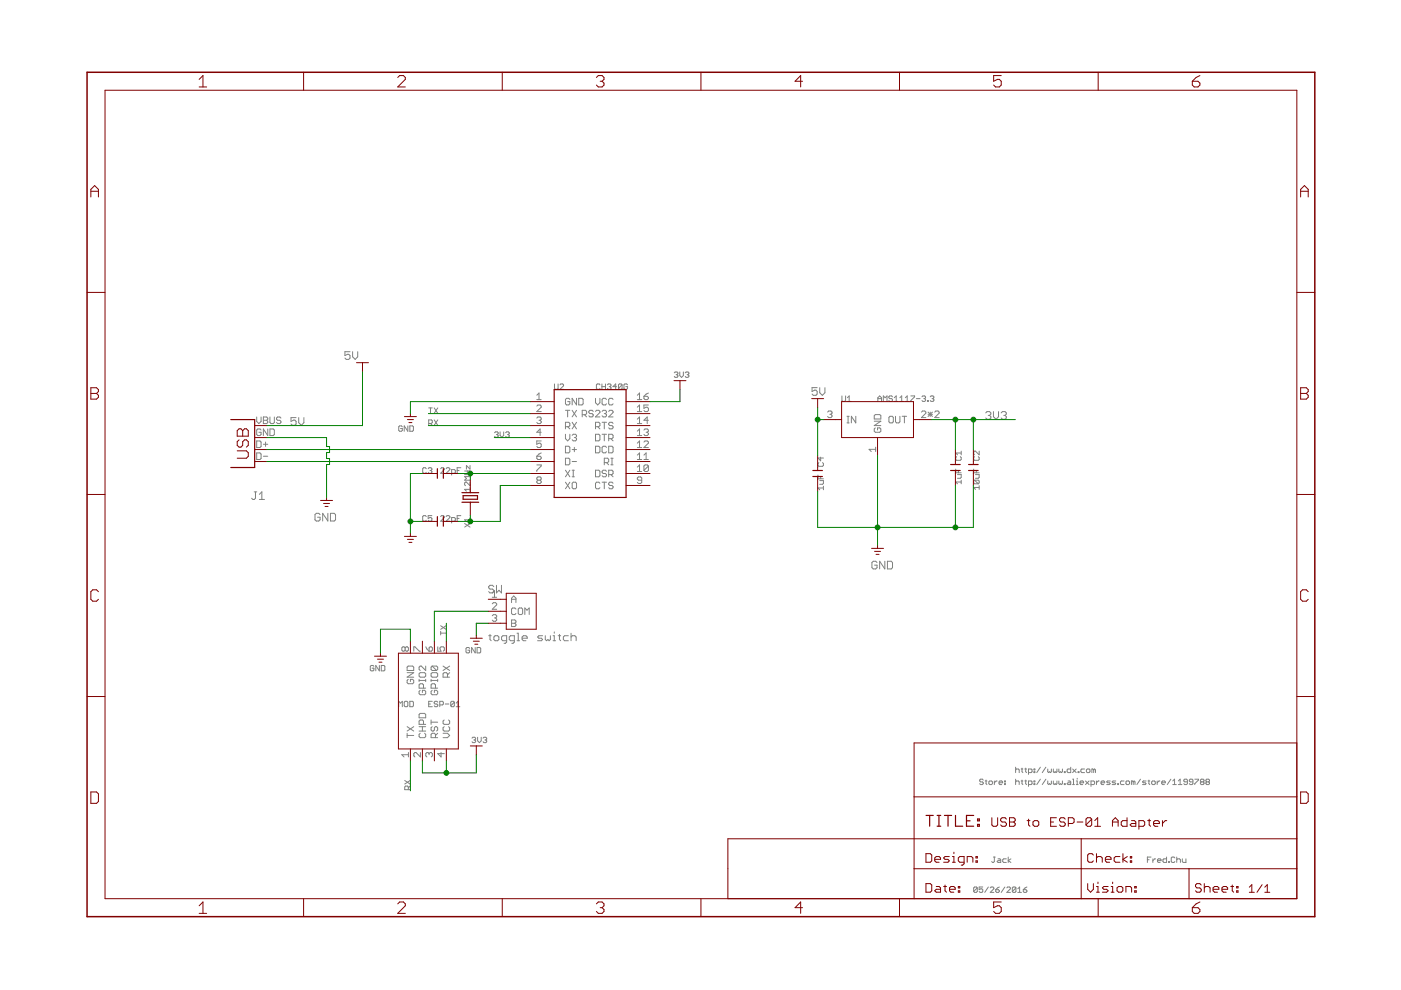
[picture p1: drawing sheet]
<svg xmlns="http://www.w3.org/2000/svg" width="297mm" height="210mm" viewBox="0 0 297 210" stroke-linecap="round" stroke-linejoin="round" font-family="sans-serif">
<g fill="none" stroke="#808080" stroke-width=".21">
<path d="M74.2 74.6h-1.1v.8l.6-.3h.2l.3 .3v.5l-.3 .3h-.5l-.3-.3M74.8 74.6v1l.5 .6 .5-.6v-1M143 79.1l.2-.2h.3l.2 .2-.2 .3M143.3 79.4h.2M143.5 79.4l.2 .2-.2 .4h-.3l-.2-.2M144.1 78.9v.7l.4 .4 .4-.4v-.7M145.3 79.1l.2-.2h.4l.1 .2-.1 .3M145.7 79.4h.2M145.9 79.4l.1 .2-.1 .4h-.4l-.2-.2M54.4 96h.7l.3 .3v.9l-.3 .2h-.7zM54.4 93.5h.7l.3 .2v1l-.3 .2h-.7zM54.4 88.4v.9l.5 .5 .5-.5v-.9"/>
<path d="M55.4 91.2l-.3-.2h-.4l-.3 .2v.9l.3 .3h.4l.3-.3v-.4h-.5M55.8 88.4h.7l.3 .2-.3 .5 .3 .5-.3 .2h-.7zM55.8 89.1h.7M55.8 96.7h1M55.8 94.2h1M56.3 93.7v1M56.8 91v1.4l-1-1.4v1.4M57.2 88.4v1.2l.3 .2h.4l.3-.2v-1.2M57.2 91h.7l.3 .2v.9l-.3 .3h-.7zM59.6 88.6l-.3-.2h-.4l-.3 .2 .3 .5h.4l.3 .2-.3 .5h-.4l-.3-.2M62.8 88.5h-1.1v.8l.8-.2 .3 .2v.6l-.3 .3h-.5l-.3-.3M63.3 88.5v1.1l.6 .6 .5-.6v-1.1"/>
<path d="M85.3 90.5l-.2-.2h-.4l-.2 .2v.7l.2 .2h.4l.2-.2v-.3h-.4M86.5 90.3v1.1l-.8-1.1v1.1M86.9 90.3h.6l.2 .2v.7l-.2 .2h-.6zM90.4 99.4l-.2-.2h-.4l-.2 .2v.7l.2 .3h.4l.2-.3M90.8 99.4l.2-.2h.4l.2 .2-.2 .4M90.9 89.8h.6l.2-.2v-.4l-.2-.2h-.6v1.2M90.9 86.5h.8M91.2 99.8h.2M91.3 89.8l.4 .4M91.3 86.5v1.1M91.4 99.8l.2 .1-.2 .5h-.4l-.2-.3M92.1 89l.7 1.2"/>
<path d="M92.1 86.5l.7 1.1M92.8 89l-.7 1.2M92.8 86.5l-.7 1.1M93.4 99.4l.2-.2h.4l.2 .2v.2l-.8 .8h.8M94.6 99.4l.2-.2h.4l.2 .2v.2l-.8 .8h.8M96.9 99.8h.4M97.7 99.2h-.8v1.2M98.5 99.9h1.2M99.1 99.9v.7M99.7 98.7v.8l-.8-.8v.8M104.9 91.8l.2-.2h.3l.2 .2-.2 .3M105.2 92.1h.2"/>
<path d="M105.4 92.1l.2 .2-.2 .4h-.3l-.2-.2M106 91.6v.7l.4 .4 .4-.4v-.7M107.2 91.8l.2-.2h.4l.2 .2-.2 .3M107.6 92.1h.2M107.8 92.1l.2 .2-.2 .4h-.4l-.2-.2M113.8 86.1l.2-.2h.5l.2 .2v.2l-.9 1h.9M113.8 96.7h.7l.2 .5-.2 .2h-.5l-.2-.2zM113.8 83.8l.5-.5v1.4M113.8 84.7h.9M113.8 88.6l.2-.2h.5l.2 .2-.2 .5M113.8 98.6h.9v.2l-.9 .9v.3M114.3 89.1h.2"/>
<path d="M114.5 89.1l.2 .2-.2 .5h-.5l-.2-.2M114.7 91.7h-.9l.7-.7v1.4M114.7 93.5h-.9v.7l.5-.2 .4 .2v.5l-.2 .2h-.5l-.2-.2M114.7 96l-.9 .7M117.6 81.4v1l.2 .1h.3l.2-.1v-1M118.7 81.6l.2-.2h.4l.2 .2v.2l-.8 .7h.8M119.9 90.5h.7l.2-.3v-.4l-.2-.3h-.7v1.4M119.9 92.1v.9l.5 .5 .4-.5v-.9M119.9 94.6h.7l.2 .2v1l-.2 .2h-.7zM119.9 97.2h.7l.2 .2v.9l-.2 .3h-.7zM119.9 87h.9M119.9 99.7l.9 1.4"/>
<path d="M120.4 87v1.4M120.4 90.5l.4 .4M120.8 84.7l-.2-.2h-.5l-.2 .2v.9l.2 .3h.5l.2-.3v-.4h-.4M120.8 99.7l-.9 1.4M121.3 92.3l.2-.2h.5l.2 .2-.2 .5M121.3 87l.9 1.4M121.3 89.5l.9 1.4M121.3 95.3h.9M121.3 97.9h.9M121.3 99.7h.5M121.5 99.7v1.4M121.8 92.8h.2"/>
<path d="M121.8 94.8v1M122 92.8l.2 .2-.2 .5h-.5l-.2-.3M122.2 84.5v1.4l-.9-1.4v1.4M122.2 87l-.9 1.4M122.2 89.5l-.9 1.4M122.7 84.5h.7l.2 .2v.9l-.2 .3h-.7zM123.4 87.9h.7l.3-.2v-.5l-.3-.2h-.7v1.4M123.9 87.9l.5 .5M125.8 87.2l-.3-.2h-.4l-.3 .5 .3 .2h.4l.3 .5-.3 .2h-.4l-.3-.2M126.3 87.2l.2-.2h.5l.2 .2v.3l-.9 .9h.9M126.3 90.5h.7l.2-.3v-.4l-.2-.3h-.7v1.4M126.3 92.1h.7l.2 .2v.9l-.2 .3h-.7z"/>
<path d="M126.3 94.6h.7l.2 .2v1l-.2 .2h-.7zM126.3 99.7h.7l.2 .2v1l-.2 .2h-.7zM126.3 84.5v.9l.4 .5 .5-.5v-.9M126.7 90.5l.5 .4M127.2 81.6l-.2-.2h-.4l-.2 .2v.8l.2 .1h.4l.2-.1M127.6 81.4v1.1M127.6 82h.8M127.7 87.2l.2-.2h.5l.2 .2-.2 .5M127.7 89.5h.9M127.7 92.1h.9M128.1 98.1h.7l.3-.2v-.5l-.3-.2h-.7v1.4M128.1 89.5v1.4"/>
<path d="M128.1 92.1v1.4M128.1 87.7h.3M128.4 87.7l.2 .2-.2 .5h-.5l-.2-.2M128.4 81.4v1.1M128.6 99.9l-.2-.2h-.5l-.2 .5 .2 .2h.5l.2 .5-.2 .2h-.5l-.2-.2M128.6 84.7l-.2-.2h-.5l-.2 .2v.9l.2 .3h.5l.2-.3M128.6 94.8l-.2-.2h-.5l-.2 .2v1l.2 .2h.5l.2-.2M128.6 98.1l.5 .5M128.8 81.6l.2-.2h.3l.2 .2-.2 .4M129.1 87.2l.2-.2h.5l.2 .2v.3l-.9 .9h.9M129.1 93h.7l.2-.2v-.5l-.2-.2h-.7v1.4M129.1 94.6h.7l.2 .2v1l-.2 .2h-.7z"/>
<path d="M129.2 82h.1M129.3 82l.2 .2-.2 .3h-.3l-.2-.1M129.5 98.6h.5M129.5 97.2h.5M129.5 93l.5 .5M129.8 97.2v1.4M130 89.8l-.2-.3h-.5l-.2 .5 .2 .2h.5l.2 .5-.2 .2h-.5l-.2-.2M130 84.7l-.2-.2h-.5l-.2 .2v.9l.2 .3h.5l.2-.3M130.7 82h-.7l.5-.6v1.1M131.9 81.6l-.2-.2h-.4l-.2 .2v.8M131.9 81.6v.8l-.2 .1h-.4l-.2-.1M131.9 81.6l-.8 .8"/>
<path d="M133.1 81.6l-.2-.2h-.4l-.2 .2v.8l.2 .1h.4l.2-.1v-.4h-.4M135.1 84.7h1M135.1 87.3h1M135.1 89.8h1M135.1 94.9h1M135.1 97.4h1M135.1 99l.5-.4v1.4M135.1 83.8l.5-.5v1.4M135.1 86.3l.5-.4v1.4M135.1 88.9l.5-.5v1.4M135.1 91.4l.5-.4v1.4M135.1 94l.5-.5v1.4"/>
<path d="M135.1 96.5l.5-.5v1.4M135.1 100h1M135.1 92.4h1M136.5 84h.7l.3 .3v.2l-.3 .2h-.4l-.3-.2zM136.5 93.7l.3-.2h.4l.3 .2v.3l-1 .9h1M136.5 97.4h1M136.5 91.2l.3-.2h.4l.3 .2v.2l-.3 .3M136.5 96.5l.5-.5v1.4M137 91.7h.2M137.2 91.7l.3 .2v.2l-.3 .3h-.4l-.3-.3M137.5 85.9h-1v.7l.5-.3 .5 .3v.4l-.3 .3h-.4l-.3-.3M137.5 89.1h-1l.7-.7v1.4"/>
<path d="M137.5 98.8l-.3-.2h-.4l-.3 .2v.9M137.5 98.8v.9l-.3 .3h-.4l-.3-.3M137.5 98.8l-1 .9M137.5 83.3l-1 .7M173.2 82.2h-1v.8l.5-.3h.3l.2 .3v.5l-.2 .3h-.6l-.2-.3M173.6 98.1l-.2 .2v.4l.2 .2h.8l.2-.2v-.4l-.2-.2M173.8 82.2v1.1l.5 .5 .6-.5v-1.1M174 96.9v.8l-.6-.6h1.2M175.5 87.4l.2-.3h.5l.2 .3-.2 .4M175.9 87.8h.3M176.2 87.8l.2 .3-.2 .4h-.5l-.2-.2M178.5 83.9v1l.2 .2h.4l.2-.2v-1"/>
<path d="M179.6 89.7h.4M179.6 88.3h.4M179.7 85.1h.7M179.7 84.3l.3-.4v1.2M179.8 88.3v1.4M181.4 88.3v1.4l-.9-1.4v1.4M185.4 89.3h1.4l-1.4 .9h1.4M185.6 90.7l-.2 .3v.4l.2 .3h.9l.3-.3v-.4l-.3-.3h-.4v.5M185.6 87.9h.9l.3 .2v.7h-1.4v-.7zM185.7 95.3h-1.4l.4 .4M185.7 94.8v.9M186.1 85.1v-.8l.4-.4 .4 .4v.8"/>
<path d="M186.1 84.5h.8M187.3 85.1v-1.2l.4 .4 .4-.4v1.2M188.5 88.5l.2-.2h.5l.2 .2v.9l-.2 .3h-.5l-.2-.3zM189.2 84.1l-.2-.2h-.4l-.2 .4 .2 .2h.4l.2 .4-.2 .2h-.4l-.2-.2M189.6 85.1h.8M189.6 84.3l.4-.4v1.2M189.9 88.3v1.1l.2 .3h.5l.2-.3v-1.1M190.8 85.1h.8M190.8 84.3l.4-.4v1.2M191.3 88.3h.9M191.7 88.3v1.4M192 85.1h.7"/>
<path d="M192 84.3l.3-.4v1.2M193.1 83.9h.8v.2l-.8 .8v.2M194.3 84.5h.8M195.4 87.4l.2-.3h.5l.2 .3v.2l-.9 .9h.9M195.5 84.1l.2-.2h.3l.2 .2-.2 .4M195.9 84.5h.1M196 84.5l.2 .2-.2 .4h-.3l-.2-.2M196.6 84.9h.2v.2h-.2zM196.8 87.8h.9M196.8 87.4l.9 .9M197.2 84.1l.2-.2h.4l.2 .2-.2 .4M197.2 87.4v.9"/>
<path d="M197.6 84.5h.2M197.7 87.4l-.9 .9M197.8 84.5l.2 .2-.2 .4h-.4l-.2-.2M198.2 87.4l.2-.3h.5l.2 .3v.2l-.9 .9h.9M202.6 99.5v.7h1.2M202.8 96.8l-.2 .2v.4l.2 .2h.8l.2-.2v-.4l-.2-.2M203.2 99.8v.4M203.8 95.7v.7M203.8 96.1h-1.2l.4 .3M206.4 99.5v.7h1.2M206.6 96.8l-.2 .2v.4l.2 .2h.8l.2-.2v-.4l-.2-.2M207 99.8v.4"/>
<path d="M207.6 95.7v.7l-.8-.7-.4 .1v.4l.2 .2M209 87.5l.3-.2h.5l.3 .2v.3l-.3 .3M209.5 88.1h.3M209.8 88.1l.3 .2v.3l-.3 .3h-.5l-.3-.3M210.6 87.3v1l.6 .6 .5-.6v-1M212.3 87.5l.2-.2h.6l.3 .2v.3l-.3 .3M212.8 88.1h.3M213.1 88.1l.3 .2v.3l-.3 .3h-.6l-.2-.3M53.9 104.3h.5M54.2 104.3v1.3l-.3 .3h-.3l-.3-.3M55 105.9h1.1M55 104.8l.5-.5v1.6"/>
<path d="M67.9 109.1l-.3-.3h-.5l-.3 .3v1.1l.3 .3h.5l.3-.3v-.5h-.6M69.5 108.8v1.7l-1.1-1.7v1.7M70.1 108.8h.8l.2 .3v1.1l-.2 .3h-.8zM90.4 109.5l-.2-.2h-.4l-.2 .2v.8l.2 .2h.4l.2-.2M91.6 109.3h-.8v.6l.4-.2 .4 .2v.4l-.2 .2h-.4l-.2-.2M93.4 109.5l.2-.2h.4l.2 .2v.2l-.8 .8h.8M94.6 109.5l.2-.2h.4l.2 .2v.2l-.8 .8h.8M95.8 110.5h.6l.1-.2v-.4l-.1-.2h-.6v1.2M95.8 100.4h.6l.1-.3v-.3l-.1-.2h-.6v1.1M96.9 109.9h.4M97.7 109.3h-.8v1.2M98.5 100.6h1.2"/>
<path d="M98.5 111l1.2 .8M99.7 102.2v.8l-.8-.8-.4 .2v.4l.2 .2M99.7 103.8h-1.2l.4 .3M99.7 103.4v.7M99.7 109.8v.8M99.7 101h-1.2l.4 .4-.4 .4h1.2M99.7 111l-1.2 .8M99.7 110.2h-1.2l.4 .4M114 101.8h.5M114 101.8l-.2-.2 .2-.5h.5l.2 .2-.2 .5M114 101.8l-.2 .2 .2 .5h.5l.2-.2-.2-.5M119.9 102.2l.9 1.4"/>
<path d="M120.8 102.2l-.9 1.4M121.3 101.1h.5M121.5 102.2h.5l.2 .3v.9l-.2 .2h-.5l-.2-.2v-.9zM127.2 102.5l-.2-.3h-.5l-.2 .3v.9l.2 .2h.5l.2-.2M127.7 102.2h.9M128.1 102.2v1.4M129.1 100.6h.7l.2-.2v-.5l-.2-.2h-.7v1.4M129.5 100.6l.5 .5M130 102.5l-.2-.3h-.5l-.2 .5 .2 .2h.5l.2 .5-.2 .2h-.5l-.2-.2M136.1 101.8h-.7l-.3-.2 .3-.5h.4l.3 .2v1l-.3 .2h-.4l-.3-.2M173.4 100.7v.8h1.2M173.8 101.9h.8v.6l-.2 .2h-.6"/>
<path d="M174 101.1v.4M174.6 103.5h-1.2l.4 .3M174.6 103.1v.7M185.9 119.3l-.2-.3h-.6l-.2 .3v1.1l.2 .2h.6l.2-.2v-.6h-.5M187.6 119v1.6l-1.1-1.6v1.6M188.2 119h.8l.2 .3v1.1l-.2 .2h-.8zM203 100.6h.8v.6l-.2 .2h-.6M203.8 102.2h-1.2l.4 .4M203.8 101.8v.8M206.6 101.8l-.2 .2v.4l.2 .2h.8M206.6 101.8h.8l.2 .2v.4l-.2 .2M206.6 101.8l.8 .8"/>
<path d="M206.8 100.6h.8v.6l-.2 .2h-.6M207.6 103v.8M207.6 103.4h-1.2l.4 .4M85.9 137.4l-.2-.3-.5 .3v.4l.2 .3 .5-.3M85.9 137.4l.2-.3 .5 .3v.4l-.2 .3-.5-.3M85.9 137.4v.4M87.7 138.1v-1h.3l.9 1h.2M90.3 137.1l.7 1M91 137.4l.2-.3 .5 .3v.4l-.3 .3h-.4zM92.8 137.1v1h.7l-.2-.7 .2-.3h.5l.2 .3v.4l-.2 .3M93.4 134.2h1.2M93.4 133.9v.7"/>
<path d="M93.4 132.7l1.2 .7M94.6 132.7l-1.2 .7M99.6 137.5l-.2-.2h-.4l-.2 .2v.7l.2 .2h.4l.2-.2v-.3h-.4M100.8 137.3v1.1l-.8-1.1v1.1M101.2 137.3h.5l.2 .2v.7l-.2 .2h-.5zM103.6 134.8h.5M103.9 134.5v1.1l.2 .2M104.4 130.6l.2-.3h.5l.2 .3-.2 .4M104.4 128l.2-.2h.5l.2 .2v.2l-.9 1h.9M104.4 125.7l.4-.5v1.4M104.4 126.6h.9M104.7 124.4l-.3-.3h-.5l-.3 .3v.2l.3 .3h.5l.3 .3v.2l-.3 .3h-.5l-.3-.3"/>
<path d="M104.8 131h.3M105 134.8h.5l.3 .3v.5l-.3 .2h-.5l-.3-.2v-.5zM105.1 131l.2 .3-.2 .4h-.5l-.2-.2M105.3 124.1v1.6l.5-.5 .5 .5v-1.6M107.4 135.8h-.8l-.3-.2v-.5l.3-.3h.8v1.3l-.3 .3h-.2M108.5 127.8v-1l.4-.4 .5 .4v1M108.5 131.4h.7l.2 .3-.2 .4 .2 .5-.2 .2h-.7zM108.5 127.1h.9M108.5 132.1h.7M109.1 135.8h-.9l-.2-.2v-.5l.2-.3h.9v1.3l-.3 .3h-.3M109.4 129.1l-.2-.2h-.5l-.2 .2v1l.2 .2h.5l.2-.2M109.6 135.8h.6"/>
<path d="M109.6 134.3h.3v1.5M109.9 129.1l.2-.2h.5l.2 .2v1l-.2 .2h-.5l-.2-.2zM110.7 135.3h1.1v-.2l-.3-.3h-.5l-.3 .3v.5l.3 .2h.5M111.3 130.3v-1.4l.4 .5 .5-.5v1.4M115 134.8h-.7l-.3 .3 .3 .2h.5l.2 .3-.2 .2h-.8M115.6 134.8v.8l.3 .2 .3-.2 .2 .2 .3-.2v-.8M117.3 134.8h.2v1M117.3 135.8h.5M117.5 134v.3M118.3 134.8h.6M118.6 134.5v1.1l.3 .2M120.5 134.8h-.8l-.3 .3v.5l.3 .2h.8"/>
<path d="M121.1 135.1l.2-.3h.6l.3 .3v.7M121.1 134.3v1.5M79.3 141.3l-.2-.2h-.4l-.2 .2v.7l.2 .2h.4l.2-.2v-.3h-.4M80.4 141.1v1.1l-.7-1.1v1.1M80.8 141.1h.6l.2 .2v.7l-.2 .2h-.6zM84.5 149.8v-1.1l.4 .4 .4-.4v1.1M85.9 148.7h.4l.2 .2v.7l-.2 .2h-.4l-.2-.2v-.7zM86.3 141.5l.3-.3h.9l.2 .3v.7h-1.4zM86.3 155.9h1.4M86.3 155.5v.9M86.3 154.1l1.4 .9M86.3 142.6h1.4l-1.4 1h1.4"/>
<path d="M86.6 144l-.3 .3v.4l.3 .3h.9l.2-.3v-.4l-.2-.3h-.5v.5M86.6 159.6v.9M86.9 148.7h.6l.2 .2v.7l-.2 .2h-.6zM87.7 154.1l-1.4 .9M88.9 144v.5M88.9 155h1.4M88.9 154.1h1.4M88.9 144.3h1.4M89.1 142.6h.9l.3 .3v.4l-.3 .3h-.9l-.2-.3v-.4zM89.1 155.5l-.2 .2v.5l.2 .2h.9l.3-.2v-.5l-.3-.2M89.1 146.4l-.2 .2v.5l.2 .2h.9l.3-.2v-.5l-.3-.2h-.4v.4M89.1 151.3h.9l.3 .2v.7h-1.4v-.7z"/>
<path d="M89.1 159.6v.9l-.9-.9h-.2l-.3 .2v.5l.3 .2M89.6 154.1v.9M89.8 145.9v-.7l-.2-.2h-.5l-.2 .2v.7h1.4M89.8 153.6v-.7l-.2-.2h-.5l-.2 .2v.7h1.4M90.3 141.2v1l-1-1h-.2l-.2 .3v.4l.2 .3M90.3 144v.5M90.9 149.3h.4M91 159.8l-.3-.2-.4 .2v.5l.2 .2M91 159.8l.2-.2 .5 .2v.5l-.3 .2M91 159.8v.2M91.4 144v.5M91.4 152.7v.9"/>
<path d="M91.4 153.1h1.4M91.4 144.3h1.4M91.6 141.2h1l.2 .3v.4l-.2 .3M91.6 142.6h1l.2 .3v.4l-.2 .3h-1l-.2-.3v-.4zM91.6 146.4l-.2 .2v.5l.2 .2h1l.2-.2v-.5l-.2-.2h-.5v.4M91.6 154.1l-.2 .2v.5l.5 .2 .2-.2v-.5l.5-.2 .2 .2v.5l-.2 .2M91.6 141.2l-.2 .3v.4l.2 .3h1M91.6 141.2l1 1M91.7 148.7h-.8v1.1h.8M92.3 156.4v-.7l-.2-.2h-.5l-.2 .2v.7h1.4M92.3 145.9v-.7l-.2-.2h-.5l-.2 .2v.7h1.4M92.8 144v.5"/>
<path d="M92.8 155.5l-.5 .4M92.8 148.9l-.2-.2h-.4l-.1 .2 .1 .4h.4l.2 .2-.2 .3h-.4l-.1-.2M93.2 149.5h.6l.2-.2v-.4l-.2-.2h-.6v1.1M93.5 159.6v.9l-.7-.7h1.4M93.9 155.5h1l.4 .4-.4 .5h-1M93.9 141.2l1.4 1M94.2 152.7l-.3 .2v.5l.3 .2h.9l.2-.2v-.5l-.2-.2M94.2 154.1l-.3 .2v.5l.3 .2h.9l.2-.2v-.5l-.2-.2M94.4 149.3h.8M94.9 143.6v-.7l-.3-.3h-.4l-.3 .3v.7h1.4M95.3 142.6l-.4 .5M95.3 141.2l-1.4 1"/>
<path d="M96.3 148.9l-.2-.2h-.3l-.2 .2v.7M96.3 148.9v.7l-.2 .2h-.3l-.2-.2M96.3 148.9l-.7 .7M96.7 149.8h.8M96.7 149.1l.4-.4v1.1M100.1 156.5l.2-.2h.3l.2 .2-.2 .4M100.5 156.9h.1M100.6 156.9l.2 .2-.2 .4h-.3l-.2-.2M101.3 156.3v.8l.3 .4 .4-.4v-.8M102.4 156.5l.2-.2h.4l.2 .2-.2 .4M102.8 156.9h.2M103 156.9l.2 .2-.2 .4h-.4l-.2-.2"/>
<path d="M85.8 165.5l1.2 .7M86.6 167.4v-.5l-.2-.2h-.4l-.2 .2v.5h1.2M86.6 160h-1.4l.5 .5M87 166.7l-.4 .3M87 165.5l-1.2 .7M208.5 165.4l-.2-.2h-.4l-.2 .4 .2 .2h.4l.2 .4-.2 .1h-.4l-.2-.1M208.9 165.6h.4M209.1 165.4v.8l.2 .1M209.7 165.8l.1-.2h.4l.2 .2v.4l-.2 .1h-.4l-.1-.1zM210.8 165.6v.7M211.4 165.6h-.2l-.4 .4M211.8 166h.8l-.2-.4h-.4l-.2 .2v.4l.2 .1h.4"/>
<path d="M213 165.6h.2v.2h-.2zM213 166.2h.2v.1h-.2zM215.3 165.8l.2-.2h.4l.2 .2v.5M215.3 162.7v1.1M215.3 165.2v1.1M215.3 163.2l.2-.2h.4l.2 .2v.6M216.5 165.6h.4M216.5 163h.4M216.7 162.9v.7l.2 .2M216.7 165.4v.8l.2 .1M217.3 165.6h.4M217.3 163h.4"/>
<path d="M217.5 162.9v.7l.2 .2M217.5 165.4v.8l.2 .1M218.1 166.3h.5l.2-.1v-.4l-.2-.2h-.5v1.1M218.1 163.8h.5l.2-.2v-.4l-.2-.2h-.5v1.2M219.2 165.6h.2v.2h-.2zM219.2 166.2h.2v.1h-.2zM219.2 163h.2v.2h-.2zM219.2 163.6h.2v.2h-.2zM220.6 162.7l-.8 1.1M220.6 165.2l-.8 1.1M221.7 162.7l-.7 1.1M221.7 165.2l-.7 1.1"/>
<path d="M222.1 163v.6l.2 .2 .2-.2 .2 .2 .2-.2v-.6M222.1 165.6v.6l.2 .1 .2-.1 .2 .1 .2-.1v-.6M223.3 163v.6l.2 .2 .2-.2 .2 .2 .2-.2v-.6M223.3 165.6v.6l.2 .1 .2-.1 .2 .1 .2-.1v-.6M224.5 163v.6l.2 .2 .2-.2 .2 .2 .2-.2v-.6M224.5 165.6v.6l.2 .1 .2-.1 .2 .1 .2-.1v-.6M225.7 166.2h.1v.1h-.1zM225.7 163.6h.1v.2h-.1zM226.4 165.6h.4l.2 .2v.5h-.6l-.1-.1 .1-.2h.6M227 162.7v1.1h-.6l-.1-.2v-.4l.1-.2h.6M227.4 165.2h.2v1.1M227.4 166.3h.4"/>
<path d="M227.4 163l.8 .8M228.2 163l-.8 .8M228.2 166.3h.4M228.2 165.6h.2v.7M228.4 165v.2M228.6 163.6h.2v.2h-.2zM229 166h.7l-.1-.4h-.4l-.2 .2v.4l.2 .1h.4M229.9 163h-.5l-.2 .2v.4l.2 .2h.5M230.1 165.6l.8 .7M230.5 163h.4l.2 .2v.4l-.2 .2h-.4l-.2-.2v-.4zM230.9 165.6l-.8 .7M231.3 166.3h.6l.2-.1v-.4l-.2-.2h-.6v1.1"/>
<path d="M231.9 163.2l-.4-.2v.8M231.9 163.2v.6M231.9 163.2l.2-.2 .2 .2v.6M232.5 165.6v.7M233 165.6l-.5 .4M233.4 166h.8l-.2-.4h-.4l-.2 .2v.4l.2 .1h.4M235.4 165.6h-.6l-.2 .2 .8 .4-.2 .1h-.6M236.6 165.6h-.6l-.2 .2 .2 .2h.4l.2 .2-.2 .1h-.6M237 166.2h.2v.1h-.2zM238.3 165.6h-.6l-.1 .2v.4l.1 .1h.6M238.7 165.8l.2-.2h.4l.2 .2v.4l-.2 .1h-.4l-.2-.1zM240.3 165.8l-.4-.2v.7"/>
<path d="M240.3 165.8v.5M240.3 165.8l.2-.2 .1 .2v.5M241.8 165.2l-.8 1.1M243 165.6h-.6l-.2 .2 .8 .4-.2 .1h-.6M243.4 165.6h.4M243.6 165.4v.8l.2 .1M244.2 165.8l.2-.2h.4l.1 .2v.4l-.1 .1h-.4l-.2-.1zM245.3 165.6v.7M245.9 165.6l-.6 .4M246.3 166h.8l-.2-.4h-.4l-.2 .2v.4l.2 .1h.4M248.2 165.2l-.7 1.1M248.6 166.3h.8"/>
<path d="M248.6 165.6l.4-.4v1.1M249.8 166.3h.8M249.8 165.6l.4-.4v1.1M251.8 165.8h-.6l-.2-.2 .2-.4h.4l.2 .2v.8l-.2 .1h-.4l-.2-.1M252.9 165.8h-.6l-.1-.2 .1-.4h.4l.2 .2v.8l-.2 .1h-.4l-.1-.1M253.3 165.2h.8l-.8 1.1M254.7 165.8l-.2-.2 .2-.4h.4l.2 .2-.2 .4M254.7 165.8h.4M254.7 165.8l-.2 .2 .2 .3h.4l.2-.1-.2-.4M255.9 165.8l-.2-.2 .2-.4h.3l.2 .2-.2 .4M255.9 165.8h.3M255.9 165.8l-.2 .2 .2 .3h.3l.2-.1-.2-.4"/>
<path d="M207.2 188.3l-.2-.2h-.4l-.2 .2v.7M207.2 188.3v.7l-.2 .2h-.4l-.2-.2M207.2 188.3l-.8 .7M208.4 188.1h-.8v.5l.4-.2 .4 .2v.4l-.2 .2h-.4l-.2-.2M209.5 188.1l-.7 1.1M210 188.3l.1-.2h.4l.2 .2v.1l-.7 .8h.7M210.6 181.7h.4M210.8 181.7v1l-.2 .2-.4-.2M211.1 188.6h.6l.2 .4-.2 .2h-.4l-.2-.2zM211.6 182.1h.4l.2 .2v.6h-.6l-.2-.2 .2-.2h.6M211.9 188.1l-.8 .5M213 188.1l-.7 1.1"/>
<path d="M213.4 182.1h-.6l-.2 .2v.4l.2 .2h.6M213.5 188.3l.2-.2h.3l.2 .2v.1l-.7 .8h.7M213.8 181.7v1.2M214.3 182.1l-.5 .4 .5 .4M215.4 188.3l-.2-.2h-.4l-.2 .2v.7M215.4 188.3v.7l-.2 .2h-.4l-.2-.2M215.4 188.3l-.8 .7M215.8 189.2h.8M215.8 188.4l.4-.3v1.1M217 188.6h.5l.2 .4-.2 .2h-.4l-.1-.2zM217.7 188.1l-.7 .5M243.3 182.3h.3"/>
<path d="M244 181.7h-.7v1.2M244.4 182.1v.8M245 182.1l-.6 .4M245.4 182.5h.8l-.2-.4h-.4l-.2 .2v.4l.2 .2h.4M247.3 181.7v1.2h-.5l-.2-.2v-.4l.2-.2h.5M247.8 182.7h.1v.2h-.1zM249.1 181.9l-.2-.2h-.4l-.2 .2v.8l.2 .2h.4l.2-.2M249.5 182.3l.2-.2h.4l.2 .2v.6M249.5 181.7v1.2M250.7 182.1v.6l.2 .2h.5v-.8"/>
</g>
<g fill="none" stroke="#800000" stroke-width=".21">
<path d="M22.3 19.1h252.7v171.4h-252.7zM42.2 16.8l.8-.8v2.4M42.2 18.4h1.6M64.4 15.3v3.8M84.3 16.4l.4-.4h.8l.4 .4v.4l-1.6 1.6h1.6M106.5 15.3v3.8M126.4 16.4l.5-.4h.8l.4 .4v.4l-.4 .4M127.3 17.2h.4M127.7 17.2l.4 .4v.4l-.4 .4h-.8l-.5-.4M148.6 15.3v3.8M170.2 17.2h-1.6l1.2-1.2v2.4M190.7 15.3v3.8"/>
<path d="M212.3 16h-1.6v1.2l.8-.4h.4l.4 .4v.8l-.4 .4h-.8l-.4-.4M232.8 15.3v3.8M252.8 17.2h1.2l.4 .4v.4l-.4 .4h-.8l-.4-.4zM254.4 16l-.8 .4-.8 .8M19.3 41.8v-1.6l.8-.9 .8 .9v1.6M19.3 40.6h1.6M275.8 40.6h1.6M275.8 41.8v-1.6l.8-.9 .8 .9v1.6M18.5 62h3.8M75.6 76.9h2.5M76.9 76.9v1.9M275 62h3.8"/>
<path d="M19.3 82.2h1.2l.4 .4v.4l-.4 .4 .4 .4v.4l-.4 .4h-1.2zM19.3 83.4h1.2M50.3 95.6h1.9l.4 .4v.8l-.4 .4h-1.9M50.3 91.3l.4-.4h.4l.4 .4 .4-.4h.3l.4 .4v1.2h-2.3zM50.7 93.3l-.4 .3v.8l.4 .4h.4l.4-.4v-.8l.4-.3h.3l.4 .3v.8l-.4 .4M51.5 91.3v1.2M54 92.8h2.5M54 90.2h2.5M54 95.3h2.5M54 97.9h2.5M85.7 88.3h2.6M86.4 89h1.3"/>
<path d="M86.7 89.6h.6M87 87.7v.6M112.4 85.2h5.1M112.4 92.8h5.1M112.4 87.7h5.1M112.4 90.2h5.1M112.4 95.3h5.1M112.4 97.9h5.1M132.7 85.2h5.1M132.7 92.8h5.1M132.7 87.7h5.1M132.7 90.2h5.1"/>
<path d="M132.7 95.3h5.1M132.7 97.9h5.1M142.9 80.7h2.5M144.2 80.7v1.9M172.1 84.5h2.5M173.4 84.5v1.9M173.4 96.6v3.2M174.6 89h3.8M178.4 85.2h15.3v7.6h-15.3zM186.1 92.8v3.8M193.7 89h3.8M202.6 95.3v3.2"/>
<path d="M202.6 99.8v3.1M206.4 95.3v3.2M206.4 99.8v3.1M275.8 82.2h1.2l.4 .4v.4l-.4 .4 .4 .4v.4l-.4 .4h-1.2zM275.8 83.4h1.2M18.5 104.8h3.8M68 106.1h2.5M68.6 106.7h1.3M68.9 107.4h.7M69.2 105.5v.6M85.7 113.7h2.6M86.4 114.4h1.3"/>
<path d="M86.7 115h.6M87 113.1v.6M89.6 100.4h3.1M89.6 110.6h3.1M94 100.4h3.2M94 110.6h3.2M99.7 101.7v2.8M99.7 106.5v2.8M112.4 100.4h5.1M112.4 102.9h5.1M132.7 100.4h5.1M132.7 102.9h5.1"/>
<path d="M173.4 101v3.2M184.8 116.3h2.5M185.4 116.9h1.3M185.7 117.5h.7M186.1 115.6v.7M275 104.8h3.8M20.9 125.5l-.4-.4h-.8l-.4 .4v1.6l.4 .4h.8l.4-.4M79.4 139.1h2.5M80 139.8h1.3M80.7 138.5v.6M84.5 138.5h12.7v20.3h-12.7zM87 136v2.5"/>
<path d="M89.6 136v2.5M92.1 136v2.5M94.6 136v2.5M99.7 135.3h2.6M100.4 136h1.2M100.7 136.6h.6M101 134.7v.6M103.5 127.1h3.8M103.5 129.6h3.8M103.5 132.1h3.8M107.3 125.8h6.4v7.6h-6.4zM277.4 125.5l-.4-.4h-.8l-.4 .4v1.6l.4 .4h.8l.4-.4"/>
<path d="M18.5 147.7h3.8M80.3 140.4h.7M87 158.8v2.5M89.6 158.8v2.5M92.1 158.8v2.5M94.6 158.8v2.5M99.7 158.2h2.6M101 158.2v1.9M275 157.5h-81.2v33M275 147.7h3.8M19.3 167.9h1.2l.4 .4v1.6l-.4 .4h-1.2zM193.7 177.8h-39.4v12.7"/>
<path d="M193.8 177.8h81.2M193.8 169h81.2M210.3 173.4v1.5l.3 .3h.6l.3-.3v-1.5M213.4 173.7l-.3-.3h-.6l-.3 .3v.3l.3 .3h.6l.3 .3v.3l-.3 .3h-.6l-.3-.3M214 173.4h.9l.3 .3v.3l-.3 .3 .3 .3v.3l-.3 .3h-.9zM214 174.3h.9M217.8 174h.6M218.1 173.7v1.2l.3 .3M219 174.3l.3-.3h.6l.3 .3v.6l-.3 .3h-.6l-.3-.3zM222.8 174.3h.6M224 173.4h-1.2v1.8h1.2M225.8 173.7l-.2-.3h-.7l-.3 .3v.3l.3 .3h.7l.2 .3v.3l-.2 .3h-.7l-.3-.3"/>
<path d="M226.5 174.6h.9l.3-.3v-.6l-.3-.3h-.9v1.8M228.4 174.3h1.2M229.2 177.8v12.7M231.5 173.7v1.2l-.3 .3h-.7l-.2-.3M231.5 173.7l-.3-.3h-.7l-.2 .3v1.2M231.5 173.7l-1.2 1.2M232.1 175.2h1.2M232.1 174l.6-.6v1.8M235.9 174.3h1.2M235.9 175.2v-1.2l.6-.6 .6 .6v1.2M239 173.4v1.8h-1l-.3-.3v-.6l.3-.3h1M239.9 174h.6l.3 .3v.9h-.9l-.3-.3 .3-.3h.9"/>
<path d="M241.5 175.2h.9l.3-.3v-.6l-.3-.3h-.9v1.8M243.3 174h.6M243.6 173.7v1.2l.3 .3M244.6 174.6h1.2v-.3l-.3-.3h-.6l-.3 .3v.6l.3 .3h.6M246.5 174v1.2M247.4 174h-.3l-.6 .6M275.8 167.9h1.2l.4 .4v1.6l-.4 .4h-1.2zM42.2 192l.8-.8v2.5M42.2 193.7h1.6M64.4 190.5v3.9M84.3 191.6l.4-.4h.8l.4 .4v.4l-1.6 1.7h1.6M106.5 190.5v3.9"/>
<path d="M126.4 191.6l.5-.4h.8l.4 .4v.4l-.4 .4M127.3 192.4h.4M127.7 192.4l.4 .4v.5l-.4 .4h-.8l-.5-.4M148.6 190.5v3.9M170.2 192.4h-1.6l1.2-1.2v2.5M190.7 190.5v3.9M193.8 184.2h81.2M196.3 187.3h.9l.3 .3v1.3l-.3 .3h-.9zM196.3 181h.9l.3 .3v1.2l-.3 .3h-.9zM198.2 182.2h1.2v-.3l-.3-.3h-.6l-.3 .3v.6l.3 .3h.6M198.5 188h.6l.3 .3v.9h-.9l-.3-.3 .3-.3h.9M200.1 188h.6"/>
<path d="M200.4 187.6v1.3l.3 .3M201.3 181.6h-.9l-.3 .3 .3 .3h.6l.3 .3-.3 .3h-.9M201.3 188.6h1.2v-.3l-.3-.3h-.6l-.3 .3v.6l.3 .3h.6M201.9 182.8h.6M201.9 181.6h.3v1.2M202.2 180.7v.3M203.2 188.9h.3v.3h-.3zM203.2 188h.3v.3h-.3zM204.4 182.8h-.9l-.3-.3v-.6l.3-.3h.9v1.5l-.3 .3h-.3M205.1 182.8v-1.2h.9l.3 .3v.9M206.9 182.5h.3v.3h-.3zM206.9 181.6h.3v.3h-.3z"/>
<path d="M212.3 191.2h-1.6v1.2l.8-.4h.4l.4 .4v.9l-.4 .4h-.8l-.4-.4M230.6 187.3v1.3l.6 .6 .6-.6v-1.3M231.8 181.3l-.3-.3h-.6l-.3 .3v1.2l.3 .3h.6l.3-.3M232.5 189.2h.6M232.5 188h.3v1.2M232.5 181.9l.3-.3h.6l.3 .3v.9M232.5 181v1.8M232.8 187v.3M232.8 190.5v3.9M234.4 182.2h1.2v-.3l-.3-.3h-.6l-.3 .3v.6l.3 .3h.6M234.9 188h-.9l-.3 .3 .3 .3h.6l.3 .3-.3 .3h-.9M235.6 189.2h.6"/>
<path d="M235.6 188h.3v1.2M235.9 187v.3M236.8 188.3l.4-.3h.6l.3 .3v.6l-.3 .3h-.6l-.4-.3zM237.4 181.6h-.9l-.3 .3v.6l.3 .3h.9M238.1 181v1.8M238.7 189.2v-1.2h.9l.3 .3v.9M239 181.6l-.9 .6 .9 .6M239.6 182.5h.3v.3h-.3zM239.6 181.6h.3v.3h-.3zM240.6 188.9h.3v.3h-.3zM240.6 188h.3v.3h-.3zM252.1 184.2v6.3"/>
<path d="M252.8 192.4h1.2l.4 .4v.5l-.4 .4h-.8l-.4-.4zM254.4 191.2l-.8 .4-.8 .8M254.7 187.6l-.3-.3h-.6l-.3 .3v.4l.3 .3h.6l.3 .3v.3l-.3 .3h-.6l-.3-.3M255.3 187.3v1.9M255.3 188.3l.3-.3h.6l.4 .3v.9M257.2 188.6h1.2v-.3l-.3-.3h-.6l-.3 .3v.6l.3 .3h.6M259.1 188.6h1.2v-.3l-.3-.3h-.6l-.3 .3v.6l.3 .3h.6M260.9 188h.7M261.3 187.6v1.3l.3 .3M262.2 188.9h.3v.3h-.3zM262.2 188h.3v.3h-.3zM264.9 188.1l.5-.5v1.6"/>
<path d="M264.9 189.2h1M267.6 187.6l-1.1 1.6M268.2 189.2h1M268.2 188.1l.5-.5v1.6"/>
</g>
<g fill="none" stroke="#800000" stroke-width=".25">
<path d="M48.9 89h5.1v10.1h-5.1M92.7 99.4v2M94 99.4v2M117.5 82.6h15.2v22.9h-15.2zM172.3 99.8h2.1M201.5 98.5h2.1M201.5 99.8h2.1M205.4 98.5h2M205.4 99.8h2M92.7 109.5v2.1M94 109.5v2.1M97.9 104.5h3.6"/>
<path d="M97.9 106.5h3.6M98.2 105.1h3v.8h-3zM172.3 101h2.1M196.3 172.9h1.6M197.1 172.9v2.3M198.7 172.9h.8M198.7 175.2h.8M199.1 172.9v2.3M200.2 172.9h1.6M201 172.9v2.3M202.6 172.9v2.3h1.5M204.9 174h.8"/>
<path d="M206.4 172.9h-1.5v2.3h1.5M207.3 174.8h.3v.4h-.3zM207.3 173.7h.3v.3h-.3z"/>
</g>
<path d="M18.5 15.3h260.3v179.1h-260.3z" fill="none" stroke="#800000" stroke-width=".32"/>
<g fill="none" stroke="#008000" stroke-width=".21">
<path d="M76.9 78.8v11.4h-20.4M56.5 92.8h12.7v1.9h.7v1.2h-.7v1.3h.7v1.3h-.7v7M56.5 95.3h55.9M56.5 97.9h55.9M90.8 90.2h21.6M90.8 87.7h21.6M104.8 92.8h7.6M112.4 85.2h-25.4v2.5M144.2 82.6v2.6h-6.4M173.4 86.4v10.2M173.4 89h1.2M186.1 96.6v19"/>
<path d="M197.5 89h17.8M202.6 89v6.3M206.4 89v6.3M87 110.6h2.6M89.6 100.4h-2.6v12.7M97.2 100.4h15.2M99.7 100.4v1.3M99.7 109.3v1.3M112.4 102.9h-6.3v7.7h-8.9M202.6 102.9v8.9M206.4 102.9v8.9h-33v-7.6M87 136v-2.6h-6.3v5.1"/>
<path d="M94.6 132.1v3.9M103.5 132.1h-2.5v2.6M103.5 129.6h-11.4v6.4M87 161.3v6.4M94.6 161.3v2.6M101 160.1v3.8h-11.4v-2.6"/>
</g>
<g fill="#008000" stroke="#008000" stroke-width=".21">
<circle cx="186.1" cy="111.8" r=".51"/>
<circle cx="202.6" cy="111.8" r=".51"/>
<circle cx="87" cy="110.6" r=".51"/>
<circle cx="202.6" cy="89" r=".51"/>
<circle cx="206.4" cy="89" r=".51"/>
<circle cx="94.6" cy="163.9" r=".51"/>
<circle cx="173.4" cy="89" r=".51"/>
<circle cx="99.7" cy="100.4" r=".51"/>
<circle cx="99.7" cy="110.6" r=".51"/>
</g>
</svg>
